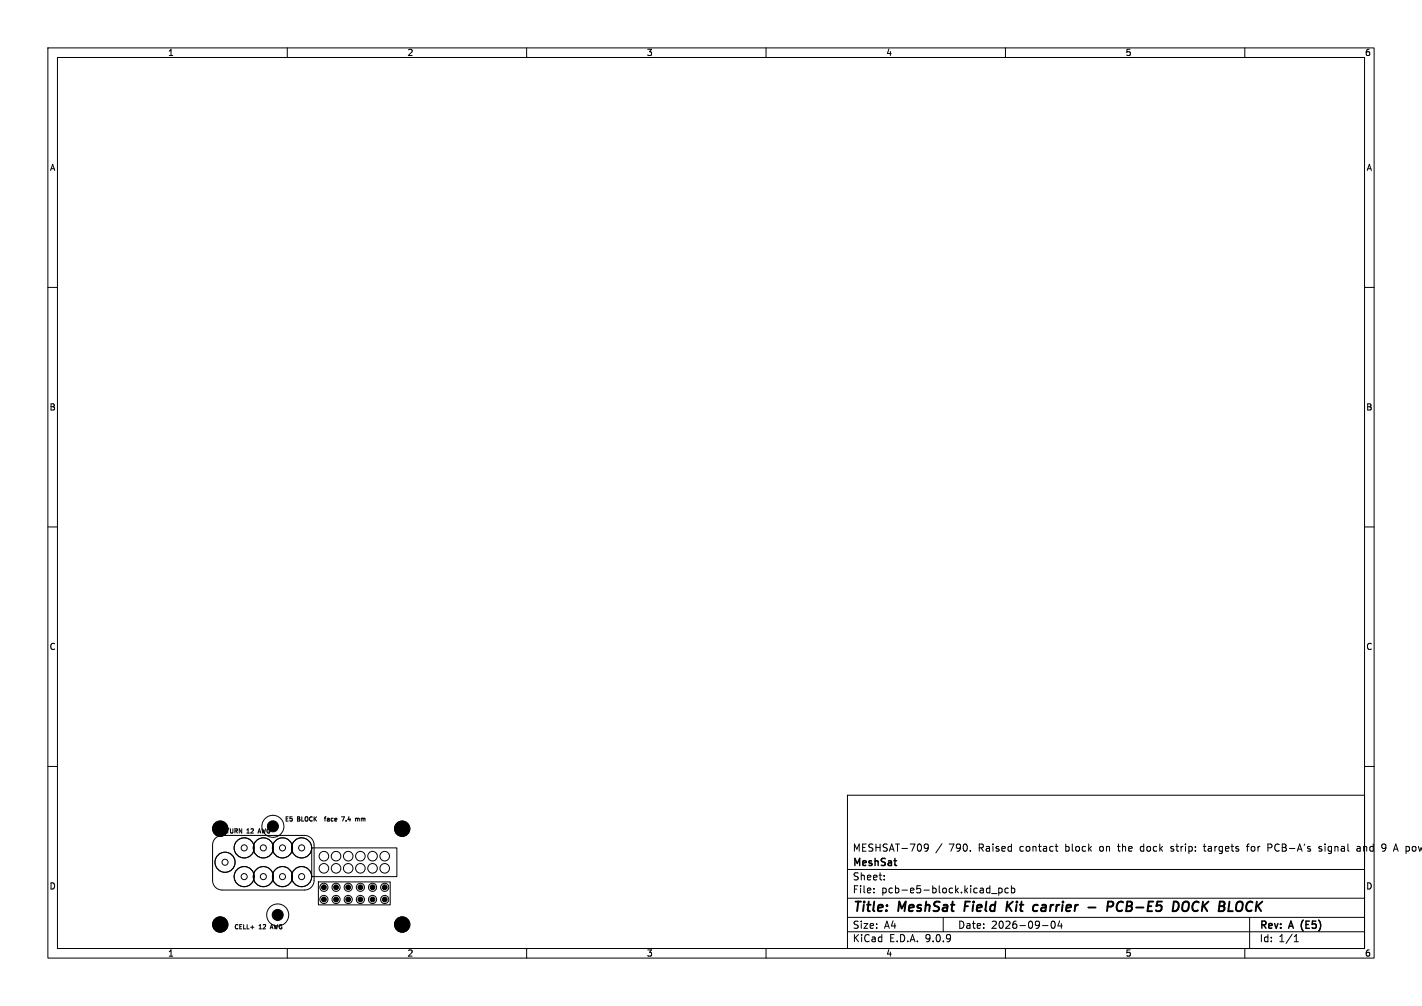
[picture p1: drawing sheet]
<svg xmlns="http://www.w3.org/2000/svg" width="297mm" height="210mm" viewBox="0 0 297 210" stroke-linecap="round" stroke-linejoin="round" font-family="sans-serif">
<defs><g id="words">
<g font-size="2.8">
<text x="178" y="190.9">Title:</text>
<text x="187.7" y="190.9">MeshSat</text>
<text x="202.3" y="190.9">Field</text>
<text x="211.8" y="190.9">Kit</text>
<text x="218.2" y="190.9">carrier</text>
<text x="230.5" y="190.9">-</text>
<text x="235.3" y="190.9">PCB-E5</text>
<text x="249.8" y="190.9">DOCK BLOCK</text>
</g>
<g font-size="2.1">
<text x="178" y="178">MESHSAT-709</text>
<text x="198.2" y="178">790.</text>
<text x="204.5" y="178">Raised</text>
<text x="213.2" y="178">contact</text>
<text x="222.9" y="178">block</text>
<text x="230.2" y="178">on</text>
<text x="234.2" y="178">the</text>
<text x="239" y="178">dock</text>
<text x="245.5" y="178">strip:</text>
<text x="252.6" y="178">targets</text>
<text x="261.7" y="178">for</text>
<text x="266.2" y="178">PCB-A's</text>
<text x="277" y="178">signal</text>
<text x="285.1" y="178">and</text>
<text x="290.5" y="178">9</text>
<text x="293.2" y="178">A po</text>
<text x="178" y="184">Sheet:</text>
<text x="178" y="181.2">MeshSat</text>
<text x="178" y="186.7">File:</text>
<text x="184.1" y="186.7">pcb-e5-block.kicad_pcb</text>
<text x="178" y="196.9">KiCad</text>
<text x="178" y="194.1">Size:</text>
<text x="184.7" y="194.1">A4</text>
<text x="185.7" y="196.9">E.D.A.</text>
<text x="193.3" y="196.9">9.0.9</text>
<text x="200" y="194.1">Date:</text>
<text x="207" y="194.1">2026-09-04</text>
<text x="263" y="194.3">Rev:</text>
<text x="263" y="196.9">Id:</text>
<text x="267.1" y="196.9">1/1</text>
<text x="269.4" y="194.3">A</text>
<text x="272.4" y="194.3">(E5)</text>
</g>
<g font-size="1.8">
<text x="35" y="11.9">1</text>
<text x="85" y="11.9">2</text>
<text x="135" y="11.9">3</text>
<text x="185" y="11.9">4</text>
<text x="235" y="11.9">5</text>
<text x="285" y="11.9">6</text>
<text x="10.3" y="35.9">A</text>
<text x="285.4" y="35.9">A</text>
<text x="10.3" y="85.9">B</text>
<text x="285.3" y="85.9">B</text>
<text x="10.3" y="135.9">C</text>
<text x="285.3" y="135.9">C</text>
<text x="10.3" y="185.9">D</text>
<text x="285.3" y="185.9">D</text>
<text x="35" y="199.9">1</text>
<text x="85" y="199.9">2</text>
<text x="135" y="199.9">3</text>
<text x="185" y="199.9">4</text>
<text x="235" y="199.9">5</text>
<text x="285" y="199.9">6</text>
</g>
<g font-size="1.3">
<text x="59.4" y="171.7">E5</text>
<text x="62" y="171.7">BLOCK</text>
<text x="68.3" y="171.7">face</text>
<text x="72.2" y="171.7">7.4</text>
<text x="75.3" y="171.7">mm</text>
<text x="45.4" y="174.2">RETURN</text>
<text x="51.5" y="174.2">12</text>
<text x="54.2" y="174.2">AWG</text>
<text x="48.8" y="194.2">CELL+</text>
<text x="54.1" y="194.2">12</text>
<text x="56.7" y="194.2">AWG</text>
</g>
</g></defs>
<g fill="none" stroke="#000" stroke-width=".21">
<path d="M10 10h277v190h-277zM12 12h273v186h-273zM60 10v2M110 10v2M160 10v2M210 10v2M260 10v2M10 60h2M285 60h2M10 110h2M285 110h2M10 160h2"/>
<path d="M45 175l.7-.5 .7-.1h17.2a2 2 0 0 1 2 2v7.4a2 2 0 0 1-2 2h-17.2a2 2 0 0 1-2-2v-7.6l.2-.6zM45.2 172.5v1M45.8 172.5v1M46.2 172.7l.3-.2v1M65.1 177h17.8v6h-17.8zM67.7 170.8h.4M67.9 170.6v.8M71.3 170.5h.6l-.3 .9M74.3 170.9l.2-.1 .1 .1M74.6 170.9v.5M75 170.9h-.4M83.2 172.5v1"/>
<path d="M83.2 172.9h.6M83.8 172.5v1M84.2 172.6l.4-.1 .2 .2-.6 .8h.6M177 166h108v32h-108zM193.9 176.8l-.3 .3h-.4l-.2-.3 .2-.5 .4-.1 .2 .1a.99 .99 0 0 1-.3 1.4h-.3M196.7 176.1l-1.2 2M220.4 176.7h.6M220.6 177.5l.4 .2M233.4 176.7h.6M238.5 176.7l-.3 .3v.4l.3 .3M244.5 177.6l.5 .1M245 176.7l-.5 .2 .1 .2 .4 .1"/>
<path d="M251.3 176.7h.6M251.5 176.2v1.3l.4 .2M260.3 176.7h.6M260.9 176.2l-.4 .2v1.3M264.8 176.2h.6l.3 .3M265.7 176.7l-.3 .3h-.6M276 176.8l-.3-.1-.2 .2v.2l.5 .2v.3h-.5M283.5 176.8h.5l.1 .9M284.1 177.1h-.5l-.2 .2 .2 .4 .5-.1M285 160h2M289.2 176.2l.2 .1a1.22 1.22 0 0 1-.2 1.3M289.5 176.8l-.3 .3"/>
<path d="M45.2 192.9h.6M45.2 192.5v1M45.8 192.5v1M46.2 192.5h.6l-.3 .3 .3 .1v.5h-.6M60 198v2M66.5 184.1h15v4.8h-15zM83.2 192.5v1M83.2 192.9h.6M83.8 192.5v1M84.5 192.4l-.3 .7h.7M84.7 192.8v.7M110 198v2"/>
<path d="M160 198v2M177 194.5h108M177 191.5h108M177 187.5h108M177 181.5h108M182.5 186.3v.1M182.5 185.5v.1M184.7 183.6v.1M184.7 182.8v.1M197 191.5v3M206.6 185.4l.1 .1M206.7 184.9v1.5"/>
<path d="M206.7 186.3l-.1 .1M207.1 186.5h1.1M208.6 185.4v1.5M208.6 185.5l.4-.1 .3 .3-.1 .6h-.6M210 198v2M210.6 185.5l-.4-.1-.3 .3 .1 .6h.6M211.2 185.5l.5-.1 .3 .3-.2 .6h-.6M211.2 184.9v1.5M217.7 193.2h1.2M219.7 192.4l.2-.1a.8 .8 0 0 1 .5 .7 .8 .8 0 0 1-.5 .8 1 1 0 0 1-.2-1.4zM221.3 192.2l-.3 1.1h.9M221.7 192.8v1"/>
<path d="M260 198v2M261 191.5v6.5M270.3 196.6h.9M270.3 195.5l.4-.4v1.5"/>
<circle cx="46" cy="173" r="1.6"/>
<circle cx="47" cy="180" r=".63"/>
<circle cx="47" cy="180" r="2.1"/>
<circle cx="51" cy="177" r=".63"/>
<circle cx="51" cy="177" r="2.1"/>
<circle cx="55" cy="177" r=".63"/>
<circle cx="55" cy="177" r="2.1"/>
<circle cx="57" cy="172.5" r="2.3"/>
<circle cx="59" cy="177" r=".63"/>
<circle cx="59" cy="177" r="2.1"/>
<circle cx="63" cy="177" r=".63"/>
<circle cx="63" cy="177" r="2.1"/>
<circle cx="67.7" cy="178.7" r="1"/>
<circle cx="70.2" cy="178.7" r="1"/>
<circle cx="72.7" cy="178.7" r="1"/>
<circle cx="75.3" cy="178.7" r="1"/>
<circle cx="77.8" cy="178.7" r="1"/>
<circle cx="80.4" cy="178.7" r="1"/>
<circle cx="84" cy="173" r="1.6"/>
<circle cx="46" cy="193" r="1.6"/>
<circle cx="51" cy="183" r=".63"/>
<circle cx="51" cy="183" r="2.1"/>
<circle cx="55" cy="183" r=".63"/>
<circle cx="55" cy="183" r="2.1"/>
<circle cx="58" cy="191" r="2.3"/>
<circle cx="59" cy="183" r=".63"/>
<circle cx="59" cy="183" r="2.1"/>
<circle cx="63" cy="183" r=".63"/>
<circle cx="63" cy="183" r="2.1"/>
<circle cx="67.6" cy="185.2" r=".85"/>
<circle cx="67.6" cy="187.8" r=".85"/>
<circle cx="67.7" cy="181.3" r="1"/>
<circle cx="70.2" cy="185.2" r=".85"/>
<circle cx="70.2" cy="187.8" r=".85"/>
<circle cx="70.2" cy="181.3" r="1"/>
<circle cx="72.7" cy="185.2" r=".85"/>
<circle cx="72.7" cy="187.8" r=".85"/>
<circle cx="72.7" cy="181.3" r="1"/>
<circle cx="75.3" cy="185.2" r=".85"/>
<circle cx="75.3" cy="187.8" r=".85"/>
<circle cx="75.3" cy="181.3" r="1"/>
<circle cx="77.8" cy="185.2" r=".85"/>
<circle cx="77.8" cy="187.8" r=".85"/>
<circle cx="77.8" cy="181.3" r="1"/>
<circle cx="80.3" cy="185.2" r=".85"/>
<circle cx="80.3" cy="187.8" r=".85"/>
<circle cx="80.4" cy="181.3" r="1"/>
<circle cx="84" cy="193" r="1.6"/>
</g>
<path d="M201.6 188.2l-.2 2M210.4 188.2l-.2 2M210.6 189.1l.7 1.1M211.6 188.2l-1.3 1.2M216.6 188.9l.2 .1M217.6 189.5l-.1 .6M227.3 189.4h1.5M232.4 189.1a.51 .51 0 0 0-.2-.9h-.7l-.3 2M234.6 188.4a.88 .88 0 0 0-1 0 .88 .88 0 0 0-.4 1 .69 .69 0 0 0 .3 .7 .69 .69 0 0 0 .9-.1M247.1 188.5a.69 .69 0 0 1 1.2 0 1.47 1.47 0 0 1-.6 1.7l-.6-.1a1.5 1.5 0 0 1 0-1.6zM249.1 189.1v.6" fill="none" stroke="#000" stroke-width=".4"/>
<g fill="#000" stroke="#000" stroke-width=".21">
<circle cx="46" cy="173" r="1.6"/>
<circle cx="57" cy="172.5" r="1.15"/>
<circle cx="84" cy="173" r="1.6"/>
<circle cx="46" cy="193" r="1.6"/>
<circle cx="58" cy="191" r="1.15"/>
<circle cx="67.6" cy="187.8" r=".5"/>
<circle cx="67.6" cy="185.2" r=".5"/>
<circle cx="70.2" cy="185.2" r=".5"/>
<circle cx="70.2" cy="187.8" r=".5"/>
<circle cx="72.7" cy="185.2" r=".5"/>
<circle cx="72.7" cy="187.8" r=".5"/>
<circle cx="75.3" cy="185.2" r=".5"/>
<circle cx="75.3" cy="187.8" r=".5"/>
<circle cx="77.8" cy="187.8" r=".5"/>
<circle cx="77.8" cy="185.2" r=".5"/>
<circle cx="80.3" cy="185.2" r=".5"/>
<circle cx="80.3" cy="187.8" r=".5"/>
<circle cx="84" cy="193" r="1.6"/>
</g>
<use href="#words"/>
</svg>
